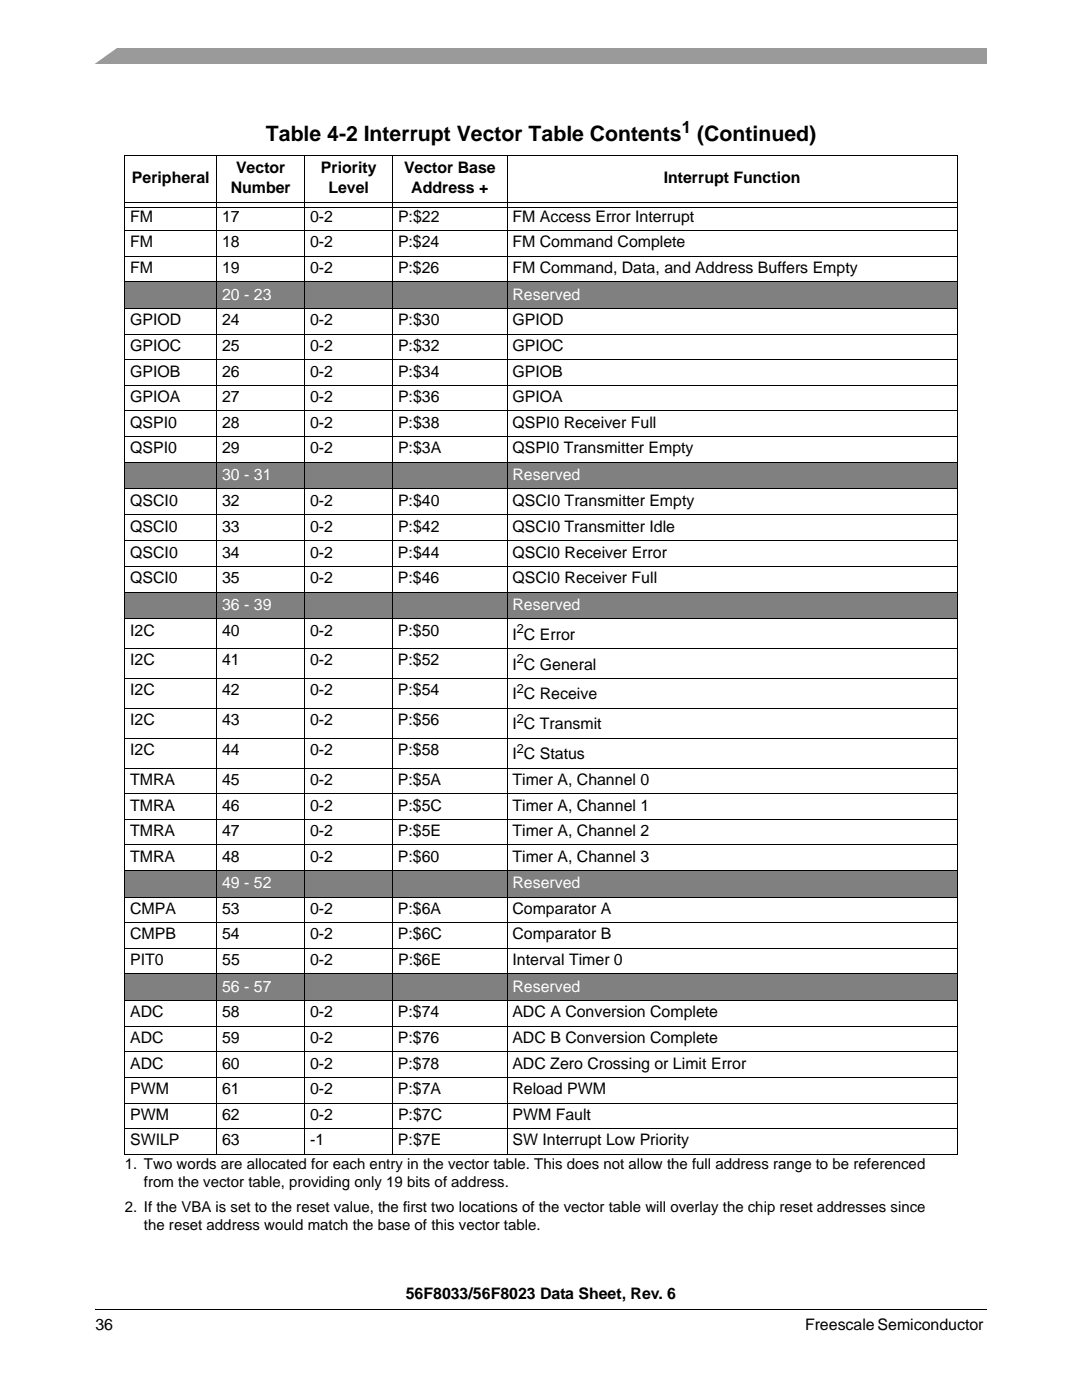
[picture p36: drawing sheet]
<svg xmlns="http://www.w3.org/2000/svg" width="216mm" height="279mm" viewBox="0 0 216 279" stroke-linecap="round" stroke-linejoin="round" font-family="sans-serif">
<defs><g id="words">
<g font-size="4.2">
<text x="53.1" y="28.2">Table 4-2 Interrupt Vector Table Contents</text>
<text x="139.1" y="28.2">(Continued)</text>
</g>
<text font-size="3.4" x="136.1" y="26.5">1</text>
<g font-size="3.2">
<text x="47.1" y="34.6">Vector</text>
<text x="64" y="34.6">Priority</text>
<text x="80.6" y="34.6">Vector Base</text>
<text x="26.3" y="36.5">Peripheral</text>
<text x="46" y="38.4">Number</text>
<text x="65.5" y="38.4">Level</text>
<text x="82.1" y="38.4">Address +</text>
<text x="132.4" y="36.5">Interrupt Function</text>
<text x="26" y="44.3">FM</text>
<text x="44.3" y="44.3">17</text>
<text x="61.9" y="44.3">0-2</text>
<text x="79.4" y="44.3">P:$22</text>
<text x="102.3" y="44.3">FM Access Error Interrupt</text>
<text x="26" y="49.4">FM</text>
<text x="44.3" y="49.4">18</text>
<text x="61.9" y="49.4">0-2</text>
<text x="79.4" y="49.4">P:$24</text>
<text x="102.2" y="49.4">FM Command Complete</text>
<text x="26" y="54.5">FM</text>
<text x="44.3" y="54.5">19</text>
<text x="61.9" y="54.5">0-2</text>
<text x="79.4" y="54.5">P:$26</text>
<text x="102.2" y="54.5">FM Command, Data, and Address Buffers Empty</text>
<text x="26" y="64.9">GPIOD</text>
<text x="44.3" y="64.9">24</text>
<text x="61.9" y="64.9">0-2</text>
<text x="79.4" y="64.9">P:$30</text>
<text x="102.3" y="64.9">GPIOD</text>
<text x="26" y="70">GPIOC</text>
<text x="44.3" y="70">25</text>
<text x="61.9" y="70">0-2</text>
<text x="79.4" y="70">P:$32</text>
<text x="102.3" y="70">GPIOC</text>
<text x="26" y="75.1">GPIOB</text>
<text x="44.3" y="75.1">26</text>
<text x="61.9" y="75.1">0-2</text>
<text x="79.4" y="75.1">P:$34</text>
<text x="102.3" y="75.1">GPIOB</text>
<text x="26" y="80.3">GPIOA</text>
<text x="44.3" y="80.3">27</text>
<text x="61.9" y="80.3">0-2</text>
<text x="79.4" y="80.3">P:$36</text>
<text x="102.3" y="80.3">GPIOA</text>
<text x="26" y="85.4">QSPI0</text>
<text x="44.3" y="85.4">28</text>
<text x="61.9" y="85.4">0-2</text>
<text x="79.4" y="85.4">P:$38</text>
<text x="102.3" y="85.4">QSPI0 Receiver Full</text>
<text x="26" y="90.5">QSPI0</text>
<text x="44.3" y="90.5">29</text>
<text x="61.9" y="90.5">0-2</text>
<text x="79.4" y="90.5">P:$3A</text>
<text x="102.3" y="90.5">QSPI0 Transmitter Empty</text>
<text x="26" y="100.9">QSCI0</text>
<text x="44.3" y="100.9">32</text>
<text x="61.9" y="100.9">0-2</text>
<text x="79.4" y="100.9">P:$40</text>
<text x="102.3" y="100.9">QSCI0 Transmitter Empty</text>
<text x="26" y="106.2">QSCI0</text>
<text x="44.3" y="106.2">33</text>
<text x="61.9" y="106.2">0-2</text>
<text x="79.4" y="106.2">P:$42</text>
<text x="102.3" y="106.2">QSCI0 Transmitter Idle</text>
<text x="26" y="111.3">QSCI0</text>
<text x="44.3" y="111.3">34</text>
<text x="61.9" y="111.3">0-2</text>
<text x="79.4" y="111.3">P:$44</text>
<text x="102.3" y="111.3">QSCI0 Receiver Error</text>
<text x="26" y="116.4">QSCI0</text>
<text x="44.3" y="116.4">35</text>
<text x="61.9" y="116.4">0-2</text>
<text x="79.4" y="116.4">P:$46</text>
<text x="102.2" y="116.4">QSCI0 Receiver Full</text>
<text x="26" y="126.8">I2C</text>
<text x="44.3" y="126.8">40</text>
<text x="61.9" y="126.8">0-2</text>
<text x="79.4" y="126.8">P:$50</text>
<text x="102.3" y="127.7">I C Error</text>
<text x="26" y="132.8">I2C</text>
<text x="44.3" y="132.8">41</text>
<text x="61.9" y="132.8">0-2</text>
<text x="79.4" y="132.8">P:$52</text>
<text x="102.3" y="133.6">I C General</text>
<text x="26" y="138.7">I2C</text>
<text x="44.3" y="138.7">42</text>
<text x="61.9" y="138.7">0-2</text>
<text x="79.4" y="138.7">P:$54</text>
<text x="102.3" y="139.6">I C Receive</text>
<text x="26" y="144.7">I2C</text>
<text x="44.3" y="144.7">43</text>
<text x="61.9" y="144.7">0-2</text>
<text x="79.4" y="144.7">P:$56</text>
<text x="102.3" y="145.6">I C Transmit</text>
<text x="26" y="150.7">I2C</text>
<text x="44.3" y="150.7">44</text>
<text x="61.9" y="150.7">0-2</text>
<text x="79.4" y="150.7">P:$58</text>
<text x="102.3" y="151.5">I C Status</text>
<text x="26" y="156.6">TMRA</text>
<text x="26" y="161.8">TMRA</text>
<text x="44.3" y="156.6">45</text>
<text x="44.3" y="161.8">46</text>
<text x="61.9" y="156.6">0-2</text>
<text x="61.9" y="161.8">0-2</text>
<text x="79.4" y="156.6">P:$5A</text>
<text x="79.4" y="161.8">P:$5C</text>
<text x="102.2" y="161.8">Timer A, Channel 1</text>
<text x="102.2" y="156.6">Timer A, Channel 0</text>
<text x="26" y="166.9">TMRA</text>
<text x="44.3" y="166.9">47</text>
<text x="61.9" y="166.9">0-2</text>
<text x="79.4" y="166.9">P:$5E</text>
<text x="102.2" y="166.9">Timer A, Channel 2</text>
<text x="26" y="172">TMRA</text>
<text x="44.3" y="172">48</text>
<text x="61.9" y="172">0-2</text>
<text x="79.4" y="172">P:$60</text>
<text x="102.2" y="172">Timer A, Channel 3</text>
<text x="26" y="182.4">CMPA</text>
<text x="44.3" y="182.4">53</text>
<text x="61.9" y="182.4">0-2</text>
<text x="79.4" y="182.4">P:$6A</text>
<text x="102.2" y="182.4">Comparator A</text>
<text x="26" y="187.5">CMPB</text>
<text x="44.3" y="187.5">54</text>
<text x="61.9" y="187.5">0-2</text>
<text x="79.4" y="187.5">P:$6C</text>
<text x="102.2" y="187.5">Comparator B</text>
<text x="26" y="192.6">PIT0</text>
<text x="44.3" y="192.6">55</text>
<text x="61.9" y="192.6">0-2</text>
<text x="79.4" y="192.6">P:$6E</text>
<text x="102.3" y="192.6">Interval Timer 0</text>
<text x="26" y="203">ADC</text>
<text x="44.3" y="203">58</text>
<text x="61.9" y="203">0-2</text>
<text x="79.4" y="203">P:$74</text>
<text x="102.2" y="203">ADC A Conversion Complete</text>
<text x="26" y="208.1">ADC</text>
<text x="44.3" y="208.1">59</text>
<text x="61.9" y="208.1">0-2</text>
<text x="79.4" y="208.1">P:$76</text>
<text x="102.2" y="208.1">ADC B Conversion Complete</text>
<text x="26" y="213.3">ADC</text>
<text x="44.3" y="213.3">60</text>
<text x="61.9" y="213.3">0-2</text>
<text x="79.4" y="213.3">P:$78</text>
<text x="102.2" y="213.3">ADC Zero Crossing or Limit Error</text>
<text x="26" y="218.4">PWM</text>
<text x="44.3" y="218.4">61</text>
<text x="61.9" y="218.4">0-2</text>
<text x="79.4" y="218.4">P:$7A</text>
<text x="102.2" y="218.4">Reload PWM</text>
<text x="26" y="223.5">PWM</text>
<text x="44.3" y="223.5">62</text>
<text x="61.9" y="223.5">0-2</text>
<text x="79.4" y="223.5">P:$7C</text>
<text x="102.3" y="223.5">PWM Fault</text>
<text x="26" y="228.6">SWILP</text>
<text x="44.3" y="228.6">63</text>
<text x="61.9" y="228.6">-1</text>
<text x="79.4" y="228.6">P:$7E</text>
<text x="102.3" y="228.6">SW Interrupt Low Priority</text>
<text x="81" y="259.3">56F8033/56F8023 Data Sheet, Rev. 6</text>
<text x="19" y="265.5">36</text>
<text x="160.6" y="265.5">Freescale Semiconductor</text>
</g>
<g font-size="3.2" fill="#fff">
<text x="44.3" y="59.8">20 - 23</text>
<text x="102.3" y="59.8">Reserved</text>
<text x="44.3" y="95.8">30 - 31</text>
<text x="102.3" y="95.8">Reserved</text>
<text x="44.3" y="121.7">36 - 39</text>
<text x="102.3" y="121.7">Reserved</text>
<text x="44.3" y="177.3">49 - 52</text>
<text x="102.3" y="177.3">Reserved</text>
<text x="44.3" y="197.9">56 - 57</text>
<text x="102.3" y="197.9">Reserved</text>
</g>
<g font-size="3">
<text x="24.9" y="233.2">1. Two words are allocated for each entry in the vector table. This does not allow the full address range to be referenced</text>
<text x="28.7" y="236.9">from the vector table, providing only 19 bits of address.</text>
<text x="24.9" y="241.8">2. If the VBA is set to the reset value, the first two locations of the vector table will overlay the chip reset addresses since</text>
<text x="28.7" y="245.5">the reset address would match the base of this vector table.</text>
</g>
<g font-size="2.5">
<text x="103.1" y="126.4">2</text>
<text x="103.1" y="132.4">2</text>
<text x="103.1" y="138.3">2</text>
<text x="103.1" y="144.3">2</text>
<text x="103.1" y="150.2">2</text>
</g>
</g></defs>
<path d="M19 9.5h177.8v3.2h-177.8z" fill="#9a9a9a"/>
<path d="M17.1 9.2h6.8l-5.3 3.8h-1.5z" fill="#fff"/>
<path d="M19 260.3h177.8v2.3h-177.8z" fill="#fff"/>
<path d="M19 261.2v.2z" fill="#000"/>
<path d="M19 261.3h177.8" fill="none" stroke="#000" stroke-width=".2"/>
<g fill="#808080">
<path d="M24.9 56.3h35.9v5.3h-35.9z"/>
<path d="M60.8 56.3h130.2v5.3h-130.2z"/>
<path d="M24.9 92.2h35.9v5.3h-35.9z"/>
<path d="M60.8 92.2h130.2v5.3h-130.2z"/>
<path d="M24.9 118.2h35.9v5.3h-35.9z"/>
<path d="M60.8 118.2h130.2v5.3h-130.2z"/>
<path d="M24.9 173.7h35.9v5.3h-35.9z"/>
<path d="M60.8 173.7h130.2v5.3h-130.2z"/>
<path d="M24.9 194.4h35.9v5.3h-35.9z"/>
<path d="M60.8 194.4h130.2v5.3h-130.2z"/>
</g>
<g fill="#fff">
<path d="M24.9 229.5h166.1v.9h-166.1z"/>
<path d="M24.9 238.1h166.1v.9h-166.1z"/>
</g>
<g fill="none" stroke="#000" stroke-width=".2">
<path d="M24.8 31h166.3M24.9 31.1v25.1M43.3 30.9v199.6M60.8 30.9v199.6M78.4 30.9v199.6M101.2 30.9v199.6M191 31.1v25.1M24.8 46h166.3M24.8 51.1h166.3M24.8 56.3h166.3M24.9 56.3v5.2M25 40.5h165.9"/>
<path d="M25 41.4h165.9M191 56.3v5.2M24.8 61.6h166.3M24.8 66.7h166.3M24.8 71.8h166.3M24.8 76.9h166.3M24.9 61.6v30.6M191 61.6v30.6M24.8 82h166.3M24.8 87.1h166.3M24.8 92.2h166.3M24.8 97.5h166.3"/>
<path d="M24.9 92.3v5.2M24.9 97.6v5M191 92.3v5.2M191 97.6v5M24.8 102.7h166.3M24.8 107.9h166.3M24.8 113.1h166.3M24.8 118.2h166.3M24.9 102.7v5.2M24.9 108v10.1M24.9 118.3v5.1M191 102.7v5.2"/>
<path d="M191 108v10.1M191 118.3v5.1M24.8 123.5h166.3M24.8 129.4h166.3M24.8 135.4h166.3M24.9 123.5v50.2M191 123.5v50.2M24.8 141.4h166.3M24.8 147.3h166.3M24.8 153.3h166.3M24.8 158.4h166.3M24.8 163.5h166.3"/>
<path d="M24.8 168.6h166.3M24.8 173.7h166.3M24.8 179h166.3M24.9 173.8v5.1M24.9 179.1v15.2M191 173.8v5.1M191 179.1v15.2M24.8 184.1h166.3M24.8 189.3h166.3M24.8 194.4h166.3M24.8 199.7h166.3M24.9 194.5v5.1"/>
<path d="M24.9 199.8v30.5M191 194.5v5.1M191 199.8v30.5M24.8 204.8h166.3M24.8 209.9h166.3M24.8 215h166.3M24.8 220.1h166.3M24.8 225.3h166.3M24.8 230.4h166.3"/>
</g>
<use href="#words"/>
</svg>
